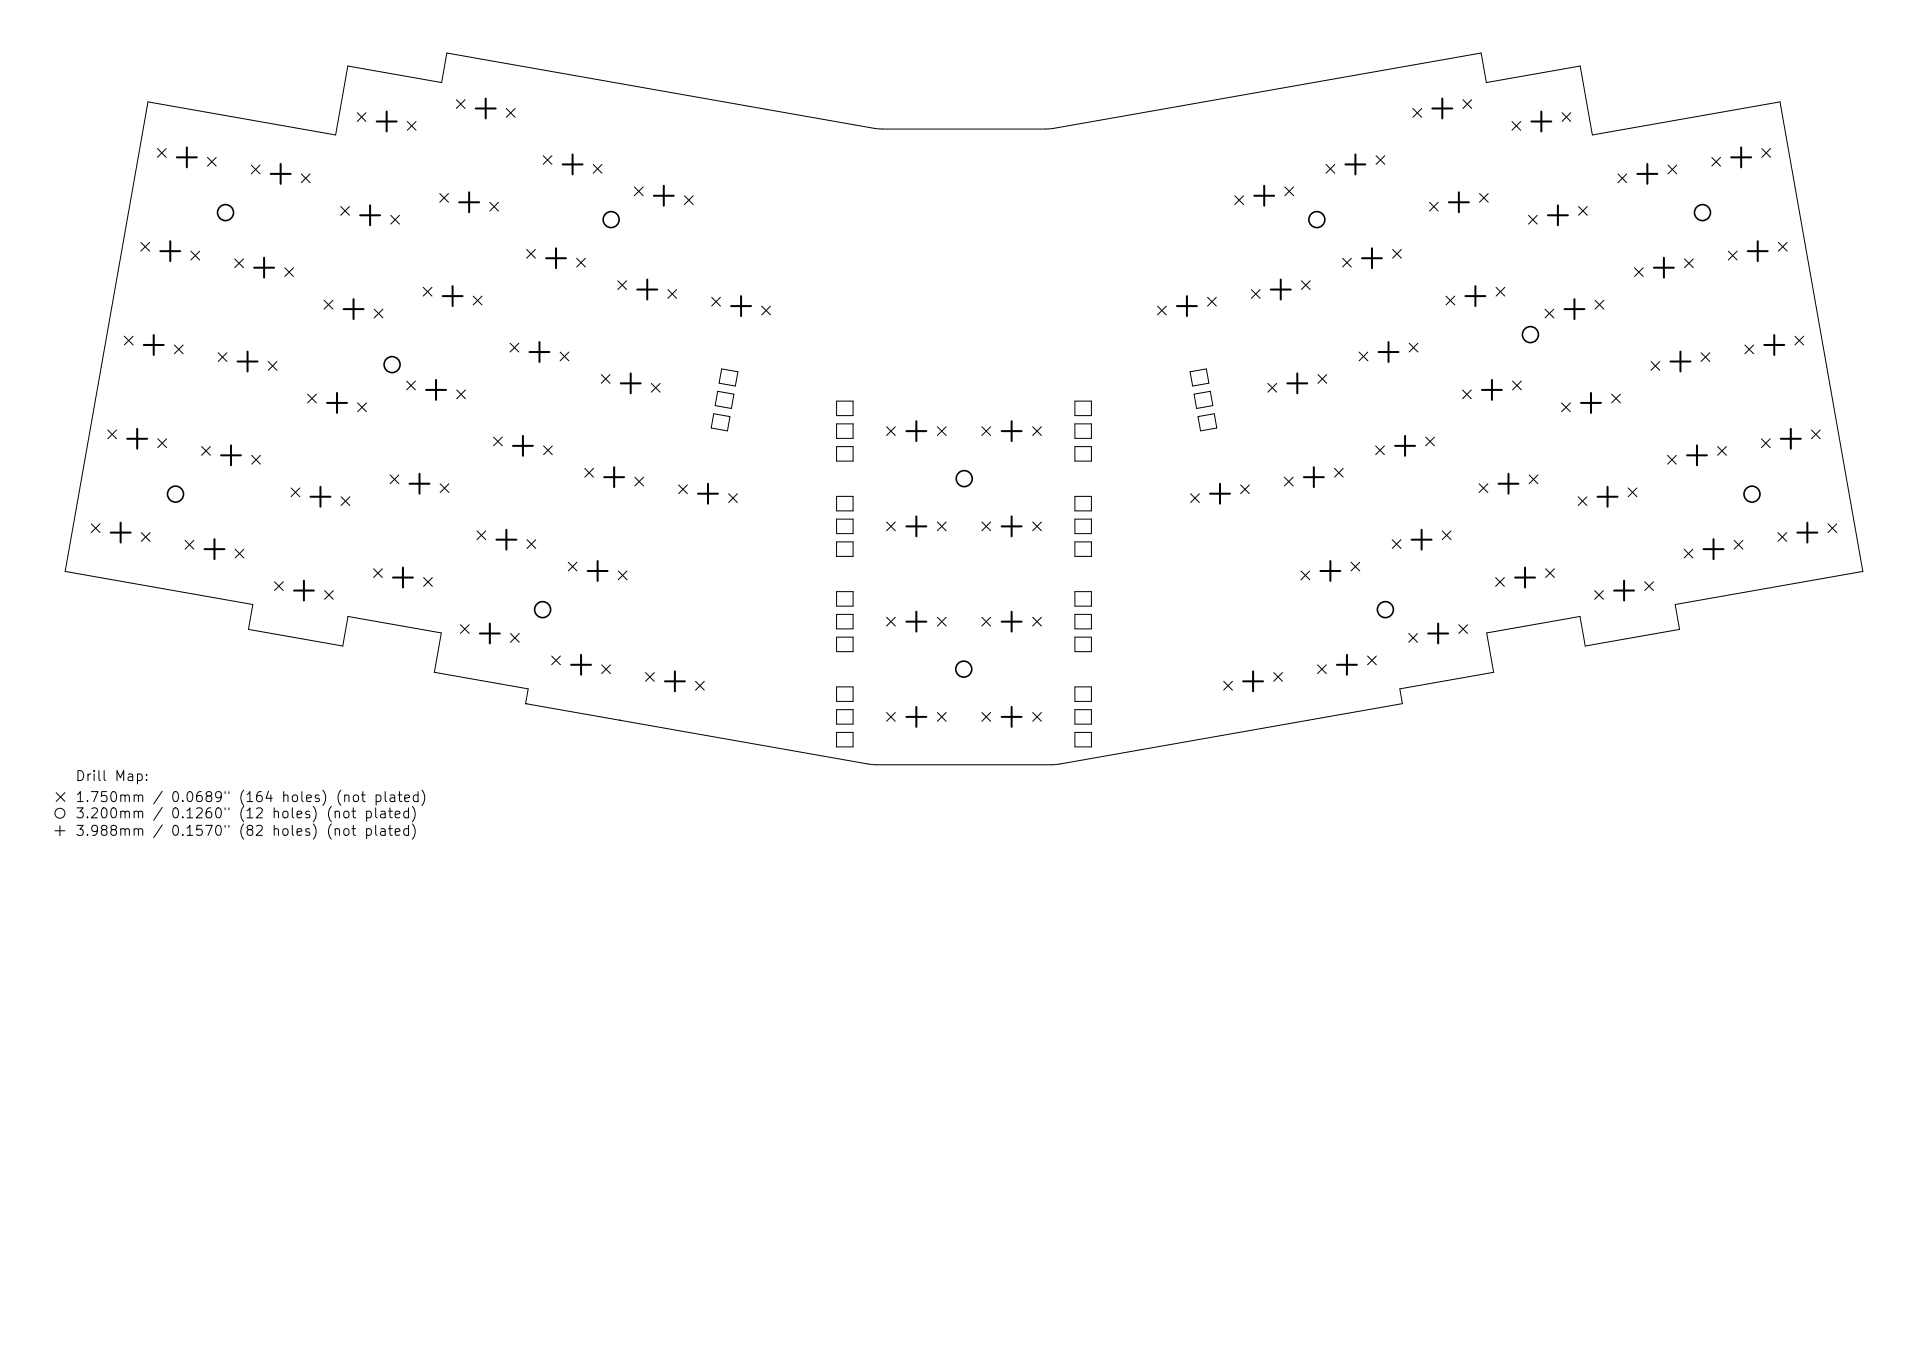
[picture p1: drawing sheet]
<svg xmlns="http://www.w3.org/2000/svg" width="297mm" height="210mm" viewBox="0 0 297 210" stroke-linecap="round" stroke-linejoin="round" font-family="sans-serif">
<defs><g id="words">
<g font-size="1.5">
<text x="11.5" y="120.7">Drill Map:</text>
<text x="11.5" y="124">1.750mm / 0.0689&quot; (164 holes) (not plated)</text>
<text x="11.5" y="126.5">3.200mm / 0.1260&quot; (12 holes) (not plated)</text>
<text x="11.5" y="129.2">3.988mm / 0.1570&quot; (82 holes) (not plated)</text>
</g>
</g></defs>
<g fill="none" stroke="#000" stroke-width=".15">
<path d="M55 17.4l1.4 1.3M56.4 17.4l-1.4 1.3M62.7 18.7l1.4 1.4M64.1 18.7l-1.4 1.4M70.3 15.4l1.3 1.3M71.6 15.4l-1.3 1.3M78 16.7l1.3 1.4M79.3 16.7l-1.3 1.4M217.7 16.7l1.3 1.4M219 16.7l-1.3 1.4M225.4 15.4l1.3 1.3M226.7 15.4l-1.3 1.3"/>
<path d="M232.9 18.7l1.4 1.4M234.3 18.7l-1.4 1.4M240.6 17.4l1.4 1.3M242 17.4l-1.4 1.3M21.7 37.3l1.4 1.4M23.1 37.3l-1.4 1.4M24.3 22.9l1.3 1.3M25.6 22.9l-1.3 1.3M29.4 38.7l1.4 1.4M30.8 38.7l-1.4 1.4M32 24.2l1.3 1.4M33.3 24.2l-1.3 1.4"/>
<path d="M36.2 39.9l1.3 1.3M37.5 39.9l-1.3 1.3M38.7 25.4l1.4 1.4M40.1 25.4l-1.4 1.4M46.4 26.8l1.4 1.3M47.8 26.8l-1.4 1.3M52.5 31.8l1.3 1.4M53.8 31.8l-1.3 1.4M60.2 33.2l1.3 1.3M61.5 33.2l-1.3 1.3M67.7 29.8l1.4 1.4M69.1 29.8l-1.4 1.4"/>
<path d="M75.5 31.2l1.3 1.3M76.8 31.2l-1.3 1.3M81.1 38.4l1.4 1.4M82.5 38.4l-1.4 1.4M83.7 24l1.3 1.3M85 24l-1.3 1.3M88.8 39.8l1.4 1.3M90.2 39.8l-1.4 1.3M91.4 25.3l1.3 1.4M92.7 25.3l-1.3 1.4M97.7 28.8l1.4 1.4M99.1 28.8l-1.4 1.4"/>
<path d="M105.4 30.2l1.4 1.3M106.8 30.2l-1.4 1.3M190.2 30.2l1.4 1.3M191.6 30.2l-1.4 1.3M197.9 28.8l1.4 1.4M199.3 28.8l-1.4 1.4M204.3 25.3l1.3 1.4M205.6 25.3l-1.3 1.4M206.8 39.8l1.4 1.3M208.2 39.8l-1.4 1.3M212 24l1.3 1.3M213.3 24l-1.3 1.3"/>
<path d="M214.5 38.4l1.4 1.4M215.9 38.4l-1.4 1.4M220.2 31.2l1.4 1.3M221.6 31.2l-1.4 1.3M227.9 29.8l1.4 1.4M229.3 29.8l-1.4 1.4M235.5 33.2l1.3 1.3M236.8 33.2l-1.3 1.3M243.2 31.8l1.3 1.4M244.5 31.8l-1.3 1.4M249.2 26.8l1.4 1.3M250.6 26.8l-1.4 1.3"/>
<path d="M256.9 25.4l1.4 1.4M258.3 25.4l-1.4 1.4M259.5 39.9l1.3 1.3M260.8 39.9l-1.3 1.3M263.7 24.2l1.3 1.4M265 24.2l-1.3 1.4M266.2 38.7l1.4 1.4M267.6 38.7l-1.4 1.4M271.4 22.9l1.4 1.3M272.8 22.9l-1.4 1.3M274 37.3l1.3 1.4M275.3 37.3l-1.3 1.4"/>
<path d="M19.2 51.8l1.3 1.3M20.5 51.8l-1.3 1.3M26.9 53.2l1.3 1.3M28.2 53.2l-1.3 1.3M33.6 54.3l1.4 1.4M35 54.3l-1.4 1.4M41.3 55.7l1.4 1.4M42.7 55.7l-1.4 1.4M43.9 41.3l1.3 1.3M45.2 41.3l-1.3 1.3M49.9 46.3l1.4 1.3M51.3 46.3l-1.4 1.3"/>
<path d="M57.6 47.6l1.4 1.4M59 47.6l-1.4 1.4M62.6 58.7l1.4 1.4M64 58.7l-1.4 1.4M65.2 44.3l1.3 1.3M66.5 44.3l-1.3 1.3M72.9 45.6l1.3 1.4M74.2 45.6l-1.3 1.4M78.6 52.9l1.3 1.3M79.9 52.9l-1.3 1.3M86.3 54.2l1.3 1.4M87.6 54.2l-1.3 1.4"/>
<path d="M92.6 57.7l1.4 1.4M94 57.7l-1.4 1.4M95.2 43.3l1.3 1.3M96.5 43.3l-1.3 1.3M100.3 59.1l1.4 1.3M101.7 59.1l-1.4 1.3M102.9 44.6l1.3 1.4M104.2 44.6l-1.3 1.4M109.6 45.8l1.4 1.4M111 45.8l-1.4 1.4M111.2 56.8l2.5 .5-.4 2.2-2.5-.5zM117.3 47.2l1.4 1.3"/>
<path d="M118.7 47.2l-1.4 1.3M178.3 47.2l1.4 1.3M179.7 47.2l-1.4 1.3M183.3 57.3l2.5-.5 .4 2.2-2.5 .5zM186 45.8l1.4 1.4M187.4 45.8l-1.4 1.4M192.8 44.6l1.3 1.4M194.1 44.6l-1.3 1.4M195.3 59.1l1.4 1.3M196.7 59.1l-1.4 1.3M200.5 43.3l1.3 1.3M201.8 43.3l-1.3 1.3"/>
<path d="M203 57.7l1.4 1.4M204.4 57.7l-1.4 1.4M209.4 54.2l1.3 1.4M210.7 54.2l-1.3 1.4M217.1 52.9l1.3 1.3M218.4 52.9l-1.3 1.3M222.8 45.6l1.3 1.4M224.1 45.6l-1.3 1.4M230.5 44.3l1.3 1.3M231.8 44.3l-1.3 1.3M233 58.7l1.4 1.4M234.4 58.7l-1.4 1.4"/>
<path d="M238 47.6l1.4 1.4M239.4 47.6l-1.4 1.4M245.7 46.3l1.4 1.3M247.1 46.3l-1.4 1.3M251.8 41.3l1.3 1.3M253.1 41.3l-1.3 1.3M254.3 55.7l1.4 1.4M255.7 55.7l-1.4 1.4M262 54.3l1.4 1.4M263.4 54.3l-1.4 1.4M268.8 53.2l1.3 1.3M270.1 53.2l-1.3 1.3"/>
<path d="M276.5 51.8l1.3 1.3M277.8 51.8l-1.3 1.3M16.6 66.3l1.4 1.3M18 66.3l-1.4 1.3M24.3 67.6l1.4 1.4M25.7 67.6l-1.4 1.4M31.1 68.8l1.3 1.4M32.4 68.8l-1.3 1.4M38.8 70.2l1.3 1.3M40.1 70.2l-1.3 1.3M44.8 75.2l1.4 1.3M46.2 75.2l-1.4 1.3"/>
<path d="M47.4 60.7l1.3 1.4M48.7 60.7l-1.3 1.4M52.5 76.5l1.4 1.4M53.9 76.5l-1.4 1.4M55.1 62.1l1.3 1.3M56.4 62.1l-1.3 1.3M60.1 73.2l1.3 1.3M61.4 73.2l-1.3 1.3M67.8 74.5l1.4 1.4M69.2 74.5l-1.4 1.4M70.4 60.1l1.3 1.3M71.7 60.1l-1.3 1.3"/>
<path d="M76 67.3l1.4 1.4M77.4 67.3l-1.4 1.4M83.7 68.7l1.4 1.4M85.1 68.7l-1.4 1.4M90.1 72.2l1.3 1.3M91.4 72.2l-1.3 1.3M97.8 73.5l1.3 1.4M99.1 73.5l-1.3 1.4M104.5 74.7l1.4 1.4M105.9 74.7l-1.4 1.4M109.9 63.7l2.5 .5-.3 2.2-2.5-.5zM110.6 60.3l2.5 .4-.4 2.2-2.5-.4z"/>
<path d="M112.2 76.1l1.4 1.3M113.6 76.1l-1.4 1.3M128.9 68.8h2.5v2.2h-2.5zM128.9 61.8h2.5v2.2h-2.5zM128.9 65.3h2.5v2.2h-2.5zM128.9 76.5h2.5v2.2h-2.5zM128.9 80h2.5v2.2h-2.5zM136.6 65.8l1.3 1.3M137.9 65.8l-1.3 1.3M144.4 65.8l1.4 1.3M145.8 65.8l-1.4 1.3M151.3 65.8l1.3 1.3"/>
<path d="M152.6 65.8l-1.3 1.3M159.1 65.8l1.3 1.3M160.4 65.8l-1.3 1.3M165.6 61.8h2.5v2.2h-2.5zM165.6 65.3h2.5v2.2h-2.5zM165.6 68.8h2.5v2.2h-2.5zM165.6 76.5h2.5v2.2h-2.5zM165.6 80h2.5v2.2h-2.5zM183.4 76.1l1.4 1.3M183.9 60.7l2.5-.4 .4 2.2-2.5 .4zM184.6 64.2l2.5-.5 .3 2.2-2.5 .5zM184.8 76.1l-1.4 1.3"/>
<path d="M191.1 74.7l1.4 1.4M192.5 74.7l-1.4 1.4M197.9 73.5l1.3 1.4M199.2 73.5l-1.3 1.4M205.6 72.2l1.3 1.3M206.9 72.2l-1.3 1.3M211.9 68.7l1.4 1.4M213.3 68.7l-1.4 1.4M219.6 67.3l1.4 1.4M221 67.3l-1.4 1.4M225.3 60.1l1.3 1.3M226.6 60.1l-1.3 1.3"/>
<path d="M227.8 74.5l1.4 1.4M229.2 74.5l-1.4 1.4M235.6 73.2l1.3 1.3M236.9 73.2l-1.3 1.3M240.6 62.1l1.3 1.3M241.9 62.1l-1.3 1.3M243.1 76.5l1.4 1.4M244.5 76.5l-1.4 1.4M248.3 60.7l1.3 1.4M249.6 60.7l-1.3 1.4M250.8 75.2l1.4 1.3M252.2 75.2l-1.4 1.3"/>
<path d="M256.9 70.2l1.3 1.3M258.2 70.2l-1.3 1.3M264.6 68.8l1.3 1.4M265.9 68.8l-1.3 1.4M271.3 67.6l1.4 1.4M272.7 67.6l-1.4 1.4M279 66.3l1.4 1.3M280.4 66.3l-1.4 1.3M14.1 80.7l1.3 1.4M15.4 80.7l-1.3 1.4M21.8 82.1l1.3 1.3M23.1 82.1l-1.3 1.3"/>
<path d="M28.5 83.3l1.4 1.3M29.9 83.3l-1.4 1.3M36.2 84.6l1.4 1.4M37.6 84.6l-1.4 1.4M42.3 89.6l1.3 1.4M43.6 89.6l-1.3 1.4M50 91l1.3 1.3M51.3 91l-1.3 1.3M57.5 87.6l1.4 1.4M58.9 87.6l-1.4 1.4M65.3 89l1.3 1.3M66.6 89l-1.3 1.3"/>
<path d="M70.9 96.3l1.4 1.3M72.3 96.3l-1.4 1.3M73.5 81.8l1.3 1.3M74.8 81.8l-1.3 1.3M78.6 97.6l1.4 1.4M80 97.6l-1.4 1.4M81.2 83.2l1.3 1.3M82.5 83.2l-1.3 1.3M87.5 86.6l1.4 1.4M88.9 86.6l-1.4 1.4M95.2 88l1.4 1.3M96.6 88l-1.4 1.3"/>
<path d="M128.9 83.5h2.5v2.2h-2.5zM128.9 91.2h2.5v2.2h-2.5zM128.9 94.7h2.5v2.2h-2.5zM128.9 98.2h2.5v2.2h-2.5zM136.6 80.4l1.3 1.4M136.6 95.1l1.3 1.4M137.9 80.4l-1.3 1.4M137.9 95.1l-1.3 1.4M144.4 80.4l1.4 1.4M144.4 95.1l1.4 1.4M145.8 80.4l-1.4 1.4M145.8 95.1l-1.4 1.4"/>
<path d="M151.3 95.1l1.3 1.4M151.3 80.4l1.3 1.4M152.6 80.4l-1.3 1.4M152.6 95.1l-1.3 1.4M159.1 95.1l1.3 1.4M159.1 80.4l1.3 1.4M160.4 80.4l-1.3 1.4M160.4 95.1l-1.3 1.4M165.6 83.5h2.5v2.2h-2.5zM165.6 91.2h2.5v2.2h-2.5zM165.6 94.7h2.5v2.2h-2.5zM165.6 98.2h2.5v2.2h-2.5z"/>
<path d="M200.4 88l1.4 1.3M201.8 88l-1.4 1.3M208.1 86.6l1.4 1.4M209.5 86.6l-1.4 1.4M214.5 83.2l1.3 1.3M215.8 83.2l-1.3 1.3M217 97.6l1.4 1.4M218.4 97.6l-1.4 1.4M222.2 81.8l1.3 1.3M223.5 81.8l-1.3 1.3M224.7 96.3l1.4 1.3M226.1 96.3l-1.4 1.3"/>
<path d="M230.4 89l1.3 1.3M231.7 89l-1.3 1.3M238.1 87.6l1.4 1.4M239.5 87.6l-1.4 1.4M245.7 91l1.3 1.3M247 91l-1.3 1.3M253.4 89.6l1.3 1.4M254.7 89.6l-1.3 1.4M259.4 84.6l1.4 1.4M260.8 84.6l-1.4 1.4M267.1 83.3l1.4 1.3M268.5 83.3l-1.4 1.3"/>
<path d="M273.9 82.1l1.3 1.3M275.2 82.1l-1.3 1.3M281.6 80.7l1.3 1.4M282.9 80.7l-1.3 1.4M81 108.4h.1M81 108.4l.4-2.3-14.5-2.5 1.1-6.1-14.4-2.5-.8 4.5-14.5-2.5 .6-3.9-28.9-5.1 12.8-72.3 28.9 5.1 1.9-10.6 14.4 2.5 .8-4.5 65.8 11.6 1.4 .1h25.7l66.5-11.7 .8 4.5 14.4-2.5 1.9 10.6 28.9-5.1 12.8 72.3-28.9 5.1 .6 3.9-14.5 2.5-.8-4.5-14.4 2.5 1.1 6.1-14.5 2.5 .4 2.3-53.4 9.4h-28.2l-38.9-6.8M81 108.4l14.5 2.6M85 101.1l1.3 1.3M86.3 101.1l-1.3 1.3M92.7 102.4l1.3 1.4M94 102.4l-1.3 1.4M95.5 111h.1"/>
<path d="M99.4 103.6l1.4 1.4M100.8 103.6l-1.4 1.4M107.1 105l1.4 1.3M108.5 105l-1.4 1.3M128.9 105.8h2.5v2.3h-2.5zM128.9 109.3h2.5v2.3h-2.5zM128.9 112.8h2.5v2.3h-2.5zM136.6 109.8l1.3 1.3M137.9 109.8l-1.3 1.3M144.4 109.8l1.4 1.3M145.8 109.8l-1.4 1.3M151.3 109.8l1.3 1.3"/>
<path d="M152.6 109.8l-1.3 1.3M159.1 109.8l1.3 1.3M160.4 109.8l-1.3 1.3M165.6 105.8h2.5v2.3h-2.5zM165.6 109.3h2.5v2.3h-2.5zM165.6 112.8h2.5v2.3h-2.5zM188.5 105l1.4 1.3M189.9 105l-1.4 1.3M196.2 103.6l1.4 1.4M197.6 103.6l-1.4 1.4M203 102.4l1.3 1.4M204.3 102.4l-1.3 1.4"/>
<path d="M210.7 101.1l1.3 1.3M212 101.1l-1.3 1.3M8.5 128h1.5M8.7 122.1l1.3 1.4M9.2 127.2v1.6M10 122.1l-1.3 1.4"/>
<circle cx="9.2" cy="125.3" r=".77"/>
</g>
<g fill="none" stroke="#000" stroke-width=".25">
<circle cx="34.7" cy="32.8" r="1.23"/>
<circle cx="94.1" cy="33.8" r="1.23"/>
<circle cx="202.9" cy="33.8" r="1.23"/>
<circle cx="262.3" cy="32.8" r="1.23"/>
<circle cx="60.4" cy="56.2" r="1.23"/>
<circle cx="235.8" cy="51.6" r="1.23"/>
<circle cx="27" cy="76.1" r="1.23"/>
<circle cx="148.5" cy="73.7" r="1.23"/>
<circle cx="269.9" cy="76.1" r="1.23"/>
<circle cx="83.6" cy="93.9" r="1.23"/>
<circle cx="213.4" cy="93.9" r="1.23"/>
<circle cx="148.5" cy="103.1" r="1.23"/>
</g>
<g fill="none" stroke="#000" stroke-width=".31">
<path d="M58 18.7h3.1M59.6 17.2v3.1M73.3 16.7h3.1M74.8 15.2v3.1M220.6 16.7h3.1M222.2 15.2v3.1M235.9 18.7h3.1M237.4 17.2v3.1M24.7 38.7h3.1M26.2 37.2v3M27.2 24.2h3.1M28.8 22.7v3.1"/>
<path d="M40.7 39.7v3.1M41.7 26.8h3.1M43.2 25.3v3M55.5 33.2h3M57 31.6v3.1M70.7 31.2h3.1M72.3 29.6v3.1M84.1 39.8h3.1M85.7 38.3v3M86.7 25.3h3M88.2 23.8v3.1M100.7 30.2h3.1"/>
<path d="M102.3 28.6v3.1M193.2 30.2h3.1M194.7 28.6v3.1M207.3 25.3h3M208.8 23.8v3.1M209.8 39.8h3.1M211.3 38.3v3M223.2 31.2h3.1M224.7 29.6v3.1M238.5 33.2h3M240 31.6v3.1M252.2 26.8h3.1"/>
<path d="M253.8 25.3v3M256.3 39.7v3.1M266.7 24.2h3.1M268.2 22.7v3.1M269.2 38.7h3.1M270.8 37.2v3M22.1 53.2h3.1M23.7 51.6v3.1M36.6 55.7h3.1M38.1 54.2v3M39.1 41.2h3.1M52.9 47.6h3.1"/>
<path d="M54.5 46.1v3.1M67.2 58.5v3.1M68.2 45.6h3.1M69.7 44.1v3.1M81.6 54.2h3M83.1 52.7v3.1M95.6 59.1h3.1M97.2 57.5v3.1M98.2 44.6h3M99.7 43.1v3M112.6 47.2h3.1M114.2 45.6v3.1"/>
<path d="M181.3 47.2h3.1M182.8 45.6v3.1M195.8 44.6h3M197.3 43.1v3M198.3 59.1h3.1M199.8 57.5v3.1M212.4 54.2h3M213.9 52.7v3.1M225.7 45.6h3.1M227.3 44.1v3.1M229.8 58.5v3.1M241 47.6h3.1"/>
<path d="M242.5 46.1v3.1M254.8 41.2h3.1M257.3 55.7h3.1M258.9 54.2v3M271.8 53.2h3.1M273.3 51.6v3.1M19.6 67.6h3.1M21.1 66.1v3M34.1 70.2h3M35.6 68.6v3.1M47.8 76.5h3.1M49.4 75v3.1"/>
<path d="M50.4 62.1h3.1M51.9 60.5v3.1M63.1 74.5h3.1M64.6 73v3.1M65.6 60.1h3.1M79 68.7h3.1M80.6 67.2v3M93.1 73.5h3M94.6 72v3.1M107.5 76.1h3.1M109.1 74.5v3.1M139.6 66.4h3.1"/>
<path d="M141.2 64.9v3.1M141.2 79.6v3M154.3 66.4h3.1M155.8 64.9v3.1M155.8 79.6v3M186.4 76.1h3.1M187.9 74.5v3.1M200.9 73.5h3M202.4 72v3.1M214.9 68.7h3.1M216.4 67.2v3M228.3 60.1h3.1"/>
<path d="M230.8 74.5h3.1M232.4 73v3.1M243.6 62.1h3M245.1 60.5v3.1M246.1 76.5h3.1M247.6 75v3.1M259.9 70.2h3.1M261.4 68.6v3.1M274.3 67.6h3.1M275.9 66.1v3M17 82.1h3.1M18.6 80.5v3.1"/>
<path d="M31.5 84.6h3.1M33 83.1v3M45.3 91h3.1M46.8 89.5v3M60.5 89h3.1M62.1 87.5v3M73.9 97.6h3.1M75.5 96.1v3M76.5 83.2h3M78 81.6v3.1M90.5 88h3.1M92.1 86.4v3.1"/>
<path d="M139.6 81.1h3.1M139.6 95.8h3.1M141.2 94.2v3.1M154.3 81.1h3.1M154.3 95.8h3.1M155.8 94.2v3.1M203.4 88h3.1M204.9 86.4v3.1M217.5 83.2h3M219 81.6v3.1M220 97.6h3.1M221.5 96.1v3"/>
<path d="M233.4 89h3.1M234.9 87.5v3M248.6 91h3.1M250.2 89.5v3M262.4 84.6h3.1M264 83.1v3M276.9 82.1h3.1M278.4 80.5v3.1M88 102.4h3M89.5 100.9v3.1M102.4 105h3.1M104 103.4v3.1"/>
<path d="M139.6 110.5h3.1M141.2 108.9v3.1M154.3 110.5h3.1M155.8 108.9v3.1M191.5 105h3.1M193 103.4v3.1M206 102.4h3M207.5 100.9v3.1"/>
</g>
<use href="#words"/>
</svg>
